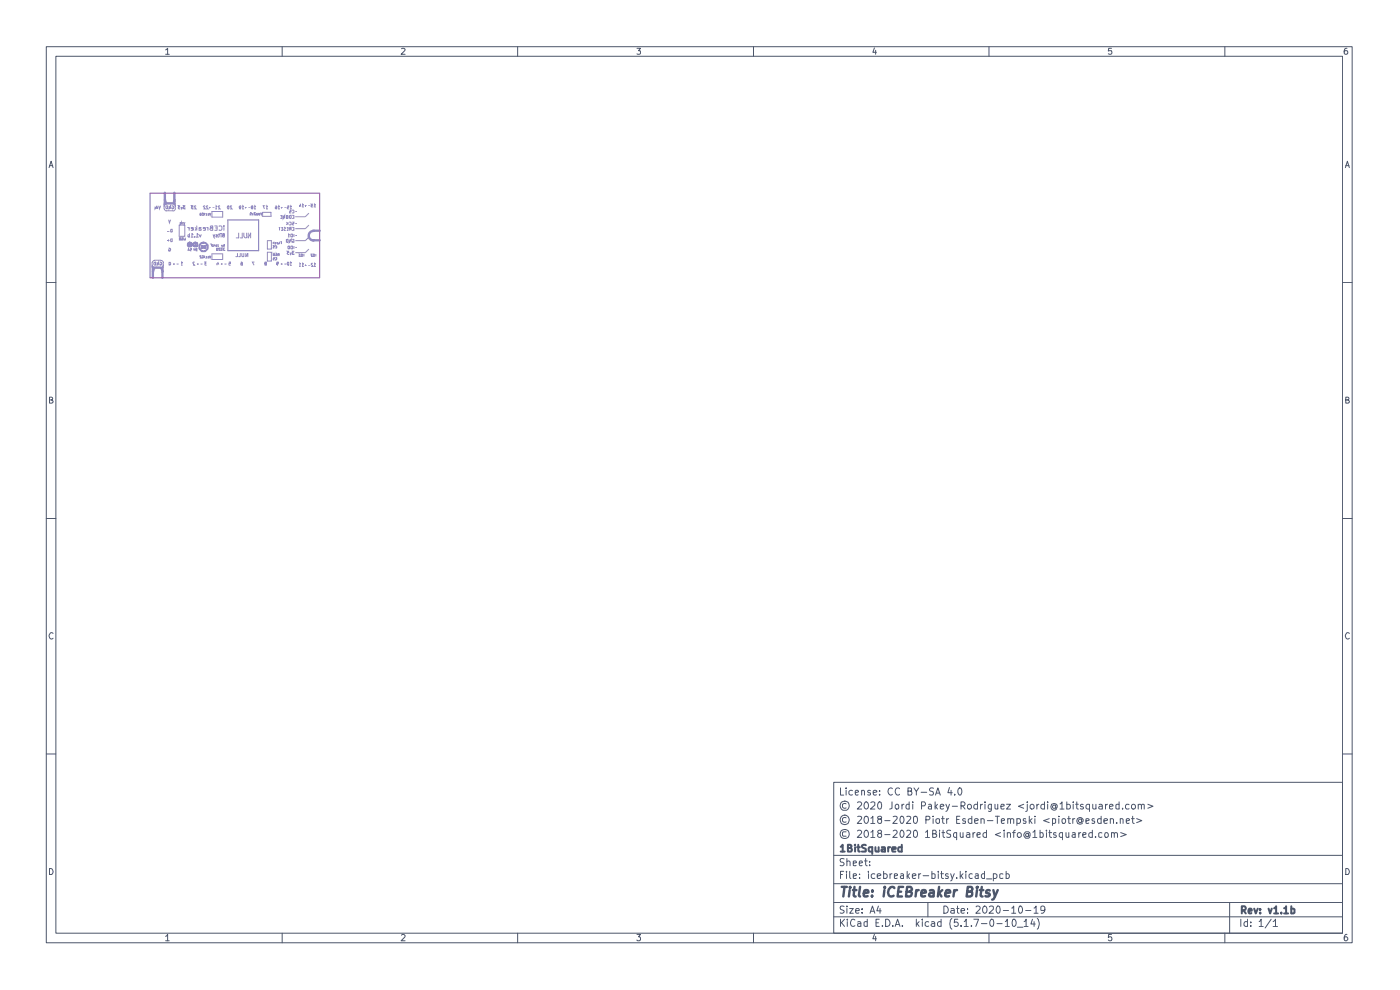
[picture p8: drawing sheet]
<svg xmlns="http://www.w3.org/2000/svg" width="297mm" height="210mm" viewBox="0 0 297 210" stroke-linecap="round" stroke-linejoin="round" font-family="sans-serif">
<g fill="none" stroke="#4c566a" stroke-width=".21">
<path d="M9.8 9.9h277.1v190.1h-277.1zM11.9 11.9h272.9v186.1h-272.9zM35.1 10.6l.5-.4v1.3M35.1 11.5h.8M59.9 9.9v2M85.2 10.3l.5-.1 .2 .4-.8 .9h.8M109.8 9.9v2M135.1 10.2h.8l-.4 .6h.3v.6h-.7M159.9 9.9v2M185.5 10.2l-.3 .9h.7M185.8 10.7v.8M209.8 9.9v2"/>
<path d="M235.8 10.2h-.6l-.1 .6h.7a.48 .48 0 0 1 0 .6 .48 .48 0 0 1-.7 0M259.8 9.9v2M285.7 10.2l-.4 .1-.1 1 .2 .2 .4-.1 .1-.4-.2-.2h-.5v.2M10.4 35.6l.4-1.4 .5 1.4M10.5 35.1h.7M285.4 35.6l.4-1.4 .5 1.4M285.5 35.1h.7M9.8 59.9h2.1M284.8 59.9h2.1M10.5 84.8h.6v-.5l-.6-.1v1.3h.5l.3-.4-.4-.3M285.5 84.8h.6v-.5l-.6-.1v1.3h.5l.3-.4-.4-.3M9.8 110h2.1"/>
<path d="M284.8 110h2.1M11.3 134.4a.57 .57 0 0 0-.8 0 .57 .57 0 0 0 0 .8l.3 .4 .5-.2M286.3 134.4a.57 .57 0 0 0-.8 0 .57 .57 0 0 0 0 .8l.3 .4 .5-.2M9.8 159.9h2.1M284.8 159.9h2.1M176.9 165.9h107.9v32.1h-107.9zM178.3 167.1v1.6h.7M178.5 173.2a1 1 0 0 1 1.4 0 1 1 0 0 1 0 1.5 1 1 0 0 1-1.4 0 1.14 1.14 0 0 1 0-1.5zM179.5 176.4h-.6l-.2 .2v.6l.2 .2h.6M179.5 173.5a.52 .52 0 0 0-.8 .2v.5a.52 .52 0 0 0 .8 .1M179.5 170.5l-.4-.1-.4 .2v.6a.52 .52 0 0 0 .8 .2M179.5 167.1v.2"/>
<path d="M179.5 167.6v1.1M180.8 167.7a.52 .52 0 0 0-.7 .2l.2 .7h.5M181.4 168.1l.7-.1-.2-.4h-.3l-.2 .2v.6l.2 .3 .4-.1M181.9 176.3l.2-.2h.4l.3 .4-.9 1.1h.9M181.9 173.2h.8l.1 .4-.9 1.1h.9M181.9 170.3l.2-.2h.4l.3 .4-.9 1.1h.9M182.8 167.8l.2-.2 .4 .2v.9M182.8 167.6v1.1M183.5 176.3l.2-.2a.82 .82 0 0 1 .6 .8 .82 .82 0 0 1-.6 .7 .93 .93 0 0 1-.2-1.3zM183.5 173.2l.2-.1a.79 .79 0 0 1 .6 .7 .79 .79 0 0 1-.3 .8l-.2 .1a.89 .89 0 0 1-.3-1.5zM183.5 170.3l.2-.2a.82 .82 0 0 1 .6 .8 .82 .82 0 0 1-.6 .7 .93 .93 0 0 1-.2-1.3zM184.7 167.7l-.5-.1-.1 .2 .1 .3 .5 .1v.4h-.6"/>
<path d="M184.7 176.5l.4-.1 .1-.3v1.5M184.7 173.6l.5-.5v1.6M184.7 170.3l.3-.2 .5 .1 .1 .6-.9 .8h.9M184.7 177.6h.9M184.7 174.7h.9M185.3 168.1l.7-.1-.1-.3-.4-.1-.2 .2v.8h.6M186.5 176.8l-.2-.2v-.3l.2-.2 .4 .1v.5l-.5 .2-.2 .1v.4a.46 .46 0 0 0 .4 .3 .46 .46 0 0 0 .4-.3v-.4l-.2-.2M186.5 173.7l-.3-.2a.43 .43 0 0 1 .4-.4 .43 .43 0 0 1 .4 .4l-.1 .2h-.4a.46 .46 0 0 0-.2 .8 .46 .46 0 0 0 .7-.2l-.1-.5-.1-.1M186.5 170.1a.89 .89 0 0 1 .4 1.4l-.2 .1a.88 .88 0 0 1-.2-1.5zM186.6 168.5v.2M186.6 167.7v.1M187.7 177h1.1"/>
<path d="M187.7 174.1h1.1M189.2 170.1v1.3l-.5 .2M189.3 167.3l-.1-.1a.73 .73 0 0 0-.8 .5 .73 .73 0 0 0 .3 .9l.4 .1 .2-.2M189.5 176.3l.6-.2 .2 .4-.9 1.1h.9M189.5 173.2l.6-.1 .2 .5-.9 1.1h.9M190 170.8l.2-.2 .4 .1v.8l-.4 .1-.3-.2zM190.8 167.3l-.2-.2a.77 .77 0 0 0-.7 .8 .77 .77 0 0 0 .7 .8l.2-.2M191.1 176.2l.2-.1a.82 .82 0 0 1 .5 .8 .82 .82 0 0 1-.5 .7 1.1 1.1 0 0 1-.2-1.4zM191.1 173.2l.2-.1a.81 .81 0 0 1 .6 .7 .81 .81 0 0 1-.5 .9 .89 .89 0 0 1-.3-1.5zM191.3 170.6v1M191.8 170.6l-.5 .3M192.4 176.3l.1-.2h.4l.3 .4-.9 1.1h.9"/>
<path d="M192.4 173.2h.7l.1 .4-.9 1.1h.9M192.6 167.8h.7l.1-.5-.3-.2h-.5v1.6h.6l.2-.1 .1-.5-.1-.2-.3-.1M192.9 170.7l-.5-.1-.2 .3v.5l.2 .2 .5-.1M192.9 170.1v1.5M193.6 170.1v.2M193.6 170.6v1M193.9 176.3l.2-.2a.82 .82 0 0 1 .6 .8 .82 .82 0 0 1-.6 .7l-.3-.2zM193.9 173.2l.2-.1a.81 .81 0 0 1 .7 .7 .81 .81 0 0 1-.5 .9l-.3-.1-.2-.3zM193.9 167.1l.5 .8 .5-.8M194.4 167.9v.8M195.4 168.1h1.2M195.5 170.9h.6a.47 .47 0 0 0 .2-.4 .47 .47 0 0 0-.2-.4h-.6v1.5"/>
<path d="M196.3 176.5l.5-.4v1.5M196.3 177.6h.9M196.4 173.9h.6l.3-.2-.1-.5-.8-.1v1.6M197 170.7h.5l.1 .9M197.6 170.9l-.5 .1-.2 .3 .2 .3 .5-.1M197.9 176.9h.5l.1-.2 .1-.3-.2-.3h-.5v1.5h.5l.3-.2-.1-.4-.2-.1M198 173.1v.1M198 173.7v1M198 167.2l-.6-.1-.2 .3 .2 .4 .6 .2v.6h-.8M198.4 170.1v1.5M198.5 168.7l.5-1.6 .5 1.6M198.5 171l.4 .6"/>
<path d="M198.6 173.7h.7l-.1 .9-.3 .1-.3-.2zM198.6 168.2h.7M198.9 170.6l-.5 .6M199.3 176.1v.2M199.3 176.6v1M199.5 171.1l.7-.2v-.2l-.5-.1-.2 .3v.5l.2 .2 .5-.1M199.7 173.7h.6M199.8 176.6h.6M200 173.1v1.3l.3 .3M200.1 176.1v1.3l.3 .2M200.7 170.6l.4 1M200.8 173.7v1"/>
<path d="M201.3 173.7l-.5 .2M201.4 170.6l-.3 1-.4 .5M201.4 167l-.3 1.1h.9M201.7 176.2l-.5-.1-.4 .3 .2 .4 .6 .2v.5h-.8M201.8 167.6v1.1M202 171h1.1M202.5 168.5v.2M202.9 176.7l-.4-.1-.2 .4v.4l.2 .2 .4-.1M202.9 176.6v1.5M202.9 173.8h.6M203.3 167.4l.2-.3a.78 .78 0 0 1 .6 .6 .78 .78 0 0 1-.2 .8l-.2 .2-.3-.2-.2-.4zM203.6 173.1h-.7v1.6h.7"/>
<path d="M203.7 176.6l.1 .9 .3 .1 .2-.1M203.9 170.9h.7l.1-.3-.1-.3-.2-.2h-.5v1.5M204.2 170.9l.5 .7M204.3 176.6v1M204.8 173.7h-.4l-.2 .1 .2 .4h.4v.4h-.6M205.1 176.7h.6v.9M205.3 170.8l.3-.2 .3 .1 .2 .7a.47 .47 0 0 1-.4 .2 .47 .47 0 0 1-.5-.2zM205.7 177h-.5l-.2 .3 .2 .3 .5-.1M206.2 173.7h-.5l-.3 .2 .2 .7h.6M206.2 173.1v1.6M206.4 176.6v1M206.8 174.2l.7-.2-.1-.3h-.4l-.2 .1v.8h.6"/>
<path d="M206.8 176.6l-.4 .4M207.3 177.1l.6-.1v-.3l-.4-.1-.2 .3v.6h.6M207.3 170.7h-.5l-.2 .7a.52 .52 0 0 0 .7 .1M207.3 170.1v1.5M208 170.6v1M208.1 173.7h.4l.3 .1v.9M208.1 173.7v1M208.4 170.6l-.4 .3M209 170.1v.2M209 170.6v1M209.3 176.7h-.6l-.2 .7a.52 .52 0 0 0 .8 .1M209.3 176.1v1.5"/>
<path d="M209.5 174.1h1.2M210.3 170.6v1.3l-.2 .2-.4-.1M210.3 170.7l-.4-.1-.3 .3v.5l.3 .2 .4-.1M211.1 170.6v.8l.1 .2 .5-.2M211.2 173.1h.8M211.6 173.1v1.6M211.7 170.6v1M212.3 176.6l-1.1 .4 1.1 .5M212.3 171.1l.7-.2v-.2l-.5-.1-.2 .3v.5l.2 .2 .5-.1M212.4 174.2l.7-.2-.2-.3h-.3l-.2 .1v.6l.2 .3 .4-.1M213 176.1v.2M213 176.6v1"/>
<path d="M213.5 170.6h.9l-.9 1h.9M213.7 176.8l.1-.1a.36 .36 0 0 1 .6 .2v.7M213.7 176.6v1M213.8 173.7h.6v1M213.8 173.7v1M214.4 173.8l.2-.1 .5 .1v.9M214.8 176.6h.6M215.4 176.1l-.3 .3v1.2M215.7 173.7h.5l.3 .2v.4l-.3 .4-.5-.1M215.7 173.7v1.4M215.9 176.8l.3-.2 .3 .1 .2 .7a.47 .47 0 0 1-.5 .2 .47 .47 0 0 1-.4-.2zM217.2 170.6l-1.1 .4 1.1 .4"/>
<path d="M217.6 173.7h-.5v.4l.5 .1 .1 .1-.2 .4-.4-.1M217.9 170.6v1.3l-.3 .2M217.9 170.1v.2M218.2 177l-.2-.2-.4 .2v.4h.6M218.2 176.8v.6h.3l-.1-.8-.2-.2h-.6a.75 .75 0 0 0-.4 .7 .75 .75 0 0 0 .4 .7h.6l.2-.2M218.4 173.1v1.6M218.5 174.1l.4 .6M218.6 170.8l.3-.2 .3 .1 .2 .7a.47 .47 0 0 1-.5 .2 .47 .47 0 0 1-.4-.2zM218.9 173.7l-.5 .5M219.1 176.5l.4-.4v1.5M219.1 177.6h.9M219.5 173.1v.1"/>
<path d="M219.5 173.7v1M220 170.6v1M220.4 170.6l-.4 .3M220.6 176.7l.5-.1 .2 .4-.1 .5h-.6M220.6 176.1v1.5M221.6 170.7h-.6l-.2 .7a.52 .52 0 0 0 .8 .1M221.6 170.1v1.5M222 176.1v.2M222 176.6v1M222.2 170.1v.2M222.2 170.6v1M222.5 176.6h.6"/>
<path d="M222.6 173.7l-1.2 .4 1.2 .4M222.7 176.1v1.3l.4 .2M223.3 173.7h.6v.8l-.2 .2-.4-.1M223.3 173.7v1.4M223.9 170.9l-.4-.1-.2 .2 .1 .4h.5M223.9 170.8v.6l.4-.2a.62 .62 0 0 0-.7-.8l-.5 .2-.2 .5a.68 .68 0 0 0 .4 .7 .68 .68 0 0 0 .8-.2M224 176.7h-.5v.3l.4 .1 .2 .3-.2 .2-.4-.1M224.6 173.1v.1M224.6 173.7v1M224.9 170.5l.4-.4v1.5M224.9 171.6h.8M225.4 176.7l-.4-.1-.3 .4v.4l.3 .2 .4-.1"/>
<path d="M225.4 173.7h.4l.3 .2v.4l-.3 .4-.4-.1zM225.4 176.6v1.5M226.1 176.6l.1 .9 .4 .1 .1-.1M226.3 170.7h.6l.2 .7a.52 .52 0 0 1-.8 .1M226.3 170.1v1.5M226.5 173.7h.6M226.7 173.1v1.5l.4 .1M226.7 176.6v1M227.5 176.7h.6v.9M227.6 173.7v1M227.7 170.1v.2M227.7 170.6v1"/>
<path d="M228 173.7l-.4 .2M228.1 177l-.6 .1-.1 .2 .3 .3 .4-.1M228.2 170.6h.6M228.4 170.1v1.3l.4 .2M228.9 176.6v1M229.3 176.6l-.4 .4M229.4 173.9l-.4-.2-.2 .4 .2 .4 .4-.2M229.4 173.7l.1 .7 .3-.2v-.4l-.4-.3a.72 .72 0 0 0-1 .7l.2 .5 .5 .1 .5-.1M229.7 177.1l.7-.1v-.3l-.5-.1-.2 .3 .1 .6h.6M229.8 170.7a.35 .35 0 0 0-.4-.1 .35 .35 0 0 0-.2 .3l.7 .5-.3 .2-.4-.1M230.4 174.2l.7-.2-.1-.3h-.6v.9h.6M231.1 170.7h-.6l-.1 .7a.52 .52 0 0 0 .7 .1"/>
<path d="M231.1 170.6v1.5M231.7 176.7h-.6l-.1 .7a.52 .52 0 0 0 .7 .1M231.7 176.1v1.5M231.8 170.6v.8l.3 .2 .4-.2M232.2 173.7h-.4l-.2 .1 .2 .4h.4v.4h-.6M232.4 177.5v.1M232.5 170.6v1M233.2 170.7h.6v.9M233.6 173.7h-.5l-.3 .2v.4l.3 .4 .5-.1M233.6 173.1v1.6M233.8 176.7l-.5-.1-.2 .2v.7l.2 .1 .5-.1M233.8 170.9l-.5 .1-.2 .3 .2 .3 .5-.1"/>
<path d="M234.2 174.2l.7-.2v-.3h-.5l-.2 .1 .1 .8h.6M234.4 176.7l.5-.1 .2 .4v.4l-.2 .2-.5-.1v-.1zM234.5 170.6v1M234.9 170.6l-.4 .3M235.4 171.1l.7-.2v-.2l-.5-.1-.2 .3v.5l.2 .2 .5-.1M235.5 173.7h.5l.2 .1v.9M235.5 173.7v1M235.8 176.8l.2-.2 .3 .1 .1 .9M235.8 176.6v1M236.4 176.9a.35 .35 0 0 1 .3-.3 .35 .35 0 0 1 .4 .3v.7M236.9 174.5v.2M237.4 170.7l-.4-.1-.3 .2v.6l.3 .2 .4-.1"/>
<path d="M237.4 170.1v1.5M237.7 173.7h.4l.2 .1v.9M237.7 173.7v1M237.7 176.6l1.2 .4-1.2 .5M238.2 171.4v.2M238.9 174.2l.7-.2-.2-.3h-.3l-.2 .1v.6l.2 .3 .4-.1M239.5 170.7l-.5-.1-.2 .3v.5l.2 .2 .5-.1M240 173.7h.6M240.1 170.8l.3-.2 .3 .1 .2 .7a.47 .47 0 0 1-.4 .2 .47 .47 0 0 1-.5-.2zM240.3 173.1v1.3l.3 .3M241.1 173.7l1.1 .4-1.1 .4M241.5 170.8l.1-.1a.36 .36 0 0 1 .5 .2v.7"/>
<path d="M241.5 170.6v1M242.1 170.9l.2-.3 .4 .1v.9M243.5 170.6l1.1 .4-1.1 .4M10.5 184.2a.71 .71 0 0 1 .7 .5 .71 .71 0 0 1-.2 .8h-.5zM35.1 198.6l.5-.4v1.4M35.1 199.6h.8M59.9 198v2M85.2 198.4l.1-.2h.4l.2 .4-.8 1h.8M109.8 198v2M135.1 198.2h.8l-.4 .5 .4 .3-.1 .5-.5 .1-.2-.2M159.9 198v2M176.9 194.5h107.9"/>
<path d="M176.9 191.4h107.9M176.9 187.5h107.9M176.9 181.4h107.9M178.3 195v1.5M178.3 185.5h.4M178.5 195.7l.7 .8M179 184.8h-.7v1.6M179.1 192.3h-.8a.61 .61 0 0 0 .1 .6 .61 .61 0 0 0 .6 .2l.1 .4a.6 .6 0 0 1-.9 .1M179.1 182.2h-.8a.53 .53 0 0 0 .1 .6 .53 .53 0 0 0 .5 .2l.2 .2-.2 .4h-.7M179.2 195l-.9 .9M179.6 184.8v.2M179.6 185.3v1.1"/>
<path d="M179.7 192.2v.2M179.7 182.8v-.1a.36 .36 0 0 1 .6 .2v.7M179.7 182.1v1.5M179.7 192.7v1M179.7 195v.2M179.7 195.5v1M180.3 192.7h.7l-.7 1h.7M180.3 184.8v1.3l.2 .3M181 185.8l.7-.1-.2-.4-.5 .1v.9h.6M181 183.1l.7-.1-.2-.4-.5 .1v.9h.6M181.4 195.2l-.4-.2a.78 .78 0 0 0-.6 .7 .78 .78 0 0 0 .6 .8l.4-.2M181.5 193.2l.8-.1-.1-.3-.4-.1-.3 .3v.5l.3 .2 .4-.1"/>
<path d="M181.9 195.6h.6l.1 .9M182.3 183.1l.7-.1-.2-.4-.4 .1-.1 .7 .2 .2h.4M182.4 186.2v.2M182.4 185.4v.1M182.6 195.9l-.7 .1v.4h.7M182.9 193.5v.2M182.9 192.8v.2M183.4 182.6h.6M183.6 182.1v1.3l.4 .2M184 195.6l-.4-.1-.3 .2v.6l.3 .2 .4-.1M184 195v1.5M184.2 184.8v.2"/>
<path d="M184.2 185.3v1.1M184.5 183.5v.1M184.5 182.7v.2M184.6 193.7l.5-1.5 .5 1.5M184.7 193.3h.7M185.5 198.2l-.3 .9h.7M185.6 185.4a.52 .52 0 0 0-.8 .2l.2 .7h.6M185.8 198.6v1M185.8 195.7h.6M186.1 185.8l.8-.1-.1-.3-.4-.1-.3 .2 .1 .8h.6M186.4 192.2l-.4 1h.9M186.5 195h-.7v1.5h.7"/>
<path d="M186.7 192.7v1M187.2 196.3v.2M187.5 185.4a.52 .52 0 0 1 .7 .2l-.2 .7h-.5M187.5 184.8v1.6M187.9 195a.78 .78 0 0 1 .9 .7 .78 .78 0 0 1-.9 .8zM188.8 185.3v1.1M189.2 185.3l-.4 .3M189.4 196.3v.2M189.7 185.8l.7-.1-.1-.3h-.6v.9h.6M189.9 196.5l.5-1.5 .5 1.5M190.1 196.1h.7M191.1 185.4l.4-.1 .2 .2v.9"/>
<path d="M191.4 196.3v.2M191.7 185.7l-.7 .2 .2 .5 .5-.1M192.4 184.8v1.6M192.5 185.8l.5 .6M193 185.3l-.6 .6M193.5 185.8l.8-.1-.1-.3-.4-.1-.3 .2 .1 .8h.6M194.4 195v1.5M194.6 195.9l.4 .6M194.9 185.3v1.1M195 195.5l-.6 .6M195.3 185.3l-.4 .3M195.7 195v.2"/>
<path d="M195.7 195.5v1M195.8 185.8h1.2M196.8 191.4v3.1M197 195.6h-.6l-.1 .7a.52 .52 0 0 0 .7 .1M197.6 195.6h.6l.1 .9M197.7 185.4l.4-.1 .3 .2v.7l-.3 .2-.4-.1M197.7 184.8v1.6M198.3 195.9h-.5l-.3 .3 .3 .3 .5-.1M199.1 184.8v.2M199.1 185.3v1.1M199.6 185.3h.6M199.6 195.6h-.5l-.2 .7a.52 .52 0 0 0 .7 .1"/>
<path d="M199.6 195v1.5M199.7 184.8v1.3l.5 .3M200.2 192.2a.78 .78 0 0 1 1 .8 .78 .78 0 0 1-1 .7zM201.2 185.4l-.5-.1-.1 .2 .1 .3 .5 .1v.4h-.6M201.7 185.3l.3 1.1M201.8 192.8h.6v.9M201.9 194.8a1.74 1.74 0 0 0 0 2.3M202.4 193.1h-.5l-.2 .3 .2 .3 .5-.1M202.4 185.3l-.5 1.4-.2 .2M202.9 186.2v.2M202.9 192.7h.6M203.1 192.2v1.3l.4 .2"/>
<path d="M203.2 195h-.7l-.1 .7 .2-.1 .5 .1 .2 .6-.4 .2h-.3l-.2-.2M203.7 184.8v1.6M203.9 193.2l.7-.1v-.3l-.5-.1-.2 .3v.5l.2 .2 .5-.1M203.9 196.3v.2M203.9 185.8l.4 .6M204.3 185.3l-.6 .6M204.6 195.5l.4-.5v1.5M204.6 196.5h.8M204.9 184.8v.2M204.9 185.3v1.1M205.2 193.5v.2M205.2 192.8v.2"/>
<path d="M206.1 196.3v.2M206.2 185.4l-.4-.1-.2 .3 .1 .6 .1 .2 .4-.1M206.6 195h1l-.6 1.5M206.9 185.4h.6v1M207.1 192.4l.2-.2h.3l.3 .4-.9 1.1h.9M207.5 185.7l-.7 .2 .3 .5 .4-.1M208.2 195.9h1.2M208.6 192.4l.3-.2a.82 .82 0 0 1 .5 .8 .82 .82 0 0 1-.5 .7 .93 .93 0 0 1-.3-1.3zM208.9 185.4l-.5-.1-.2 .3 .1 .6 .1 .2 .5-.1M208.9 184.8v1.6M209.3 186.4h1.1M209.8 198v2"/>
<path d="M209.9 192.4l.2-.2 .6 .1v.6l-.9 .8h.9M210.3 195a.89 .89 0 0 1 .4 1.4l-.2 .1a.88 .88 0 0 1-.2-1.5zM210.7 185.4a.52 .52 0 0 1 .8 .2l-.2 .7h-.6M210.7 185.3v1.6M211.5 195.9h1.1M211.7 192.2a.89 .89 0 0 1 .3 1.4l-.2 .1a.88 .88 0 0 1-.1-1.5zM212.8 185.4l-.5-.1-.2 .2v.7l.2 .2 .5-.1M212.9 193.1h1.1M213.3 195.5l.4-.5v1.5M213.3 196.5h.8M213.4 185.4l.5-.1 .2 .3-.1 .6-.1 .2-.5-.1M213.4 184.8v1.6"/>
<path d="M214.6 192.6h.2l.3-.4v1.5M214.6 193.7h.9M214.9 195.1l.2-.1a.82 .82 0 0 1 .5 .7 .82 .82 0 0 1-.5 .8 1.1 1.1 0 0 1-.2-1.4zM215.8 196.7h1.2M216.2 192.3l.2-.1a.82 .82 0 0 1 .5 .8 .82 .82 0 0 1-.5 .7 1.1 1.1 0 0 1-.2-1.4zM217.3 195.5l.4-.5v1.5M217.3 196.5h.8M217.6 193.1h1.1M219 195l-.3 1h.9M219.4 192.6l.4-.4v1.5M219.4 193.7h.8M219.4 195.5v1"/>
<path d="M220 194.8a1.74 1.74 0 0 1 0 2.3M221.7 192.9l-.2 .2-.7-.1 .1-.7 .4-.1 .3 .2a1.05 1.05 0 0 1-.4 1.3h-.3M235.8 198.2h-.6l-.1 .7 .3-.2 .4 .1v.7l-.4 .1-.3-.2M259.8 198v2M260.9 191.4v6.6M263.2 195v1.5M264.7 195.6l-.5-.1-.3 .3v.5l.3 .2 .5-.1M264.7 195v1.5M265.3 196.3v.2M265.3 195.6v.1M267.1 195.5l.4-.5v1.5M267.1 196.5h.9"/>
<path d="M269.7 195l-1.3 1.8M270.1 195.5l.5-.5v1.5M270.1 196.5h.9M285.5 184.2a.71 .71 0 0 1 .7 .5 .71 .71 0 0 1-.2 .8h-.5zM285.7 198.2a.58 .58 0 0 0-.5 .6v.7l.5 .1 .2-.3v-.3l-.2-.3h-.3l-.2 .3"/>
<circle cx="179.2" cy="170.9" r=".97"/>
<circle cx="179.2" cy="176.9" r=".99"/>
</g>
<g fill="none" stroke="#4c566a" stroke-width=".42">
<path d="M178.4 179.6l.4-.4v1.4M179.9 179.9h.5l.2-.3v-.3l-.7-.1v1.4h.7l.1-.5-.3-.2M181.4 179.2v.1M181.4 179.7v.9M181.8 179.7h.6M182.1 179.2v1.3l.1 .1h.2M183.7 179.3l-.5-.1-.4 .3 .2 .3 .7 .3v.5h-.9M185.7 179.7l.1 .9h.6M186.4 179.7v.9M187.1 179.7h.6v.2v.7h-.6v-.5l.6-.1M188.4 179.7v.9M188.8 179.7h-.2l-.2 .3"/>
<path d="M191.3 179.2v1.4h-.6l-.2-.2 .1-.6 .7-.1M178.4 180.6h.8M185 180.6h-.6l-.1-.6 .1-.3h.6v1.4M189.3 180.1l.7-.1-.1-.3h-.5l-.1 .2 .1 .7h.5M263.4 193.1h.6a.47 .47 0 0 0 .3-.4 .47 .47 0 0 0-.3-.5h-.6v1.6M263.8 193.1l.5 .7M264.9 193.3l.7-.1-.2-.5-.4 .1-.1 .8 .1 .2 .5-.1M266.1 192.7l.3 1.1 .4-1.1M267.3 193.6v.2M267.3 192.8v.2M269.1 192.7l.4 1.1 .3-1.1M270.3 192.7h.2l.2-.5v1.6"/>
<path d="M270.3 193.8h.8M271.8 193.6v.2M272.4 192.7l.4-.2v-.3v1.6M272.4 193.8h.9M273.9 192.8l.5-.1 .2 .2v.7l-.2 .2-.5-.1M273.9 192.2v1.6"/>
</g>
<g fill="none" stroke="#4c566a" stroke-width=".51">
<path d="M178.6 188.1h1.1M179.2 188.1l-.3 2.1M180.3 188.8l-.2 1.4M180.3 188.1v.3M180.9 188.8h.8M181.3 188.1l-.2 1.8 .4 .3M182.5 188.1l-.3 1.8 .3 .3M183.2 189.5l1-.2-.1-.4h-.7l-.2 1 .3 .3 .6-.1M185 190v.2M185.1 188.9v.2M187.6 188.8l-.1 1.4M187.7 188.1v.3"/>
<path d="M189.7 188.4v-.2a.79 .79 0 0 0-1.1 .4 1.24 1.24 0 0 0 .1 1.5l.4 .1 .5-.2M190.5 189.1h.7M191.6 188.1h-.9l-.3 2.1h.9M192.4 189.1h.6l.5-.4-.2-.5-.9-.1-.2 2.1h.8l.3-.2 .2-.5-.5-.4M194.4 188.8l-.2 1.4M194.9 188.8l-.3 .1-.3 .3M195.4 189.5l1-.2-.1-.4h-.7l-.2 1 .3 .3 .6-.1M197.3 188.9h.7v1.3M198.1 189.3l-.7 .1-.3 .3v.2l.3 .3 .6-.1M199.2 188.1l-.2 2.1M199.2 189.4l.5 .8M199.9 188.8l-.8 .8"/>
<path d="M200.6 189.5l1-.2-.1-.4h-.8l-.2 1 .2 .3 .6-.1M202.4 188.8l-.1 1.4M203 188.8a.46 .46 0 0 0-.6 .4M205.2 189.1h.6a.62 .62 0 0 0 .4-.9l-.9-.1-.2 2.1h.7l.4-.2v-.7l-.4-.2M207.3 188.8l-.2 1.4M207.3 188.1l-.1 .1 .1 .2 .1-.2-.1-.1v.3M207.9 188.8h.7M208.3 188.1l-.3 1.8 .4 .3M210 188.9a.48 .48 0 0 0-.6 0 .48 .48 0 0 0-.2 .5l.7 .2 .1 .3-.4 .3-.6-.1M210.7 188.8l.4 1.4M211.7 188.8l-.9 1.9-.3 .1"/>
</g>
<path d="M32.4 56.8v2.1M32.8 56.9l-.3 .7M34.2 56.9l.3 .7M34.5 56.8v2.1M35 40.9v2.2M35 42.4l.3 .7M37 40.9v2.2M37 42.4l-.3 .7M66.4 51h1.4M66.5 48.9h1.3M66.5 49a1.02 1.02 0 0 0-1 1 1.02 1.02 0 0 0 1 1" fill="none" stroke="#918ac3" stroke-width=".51"/>
<path d="M32.9 56.8h1.1M35.5 43.1h1" fill="none" stroke="#918ac3" stroke-width=".42"/>
<path d="M32.3 56.5v.1M34.5 56.5v.1M34.9 43.3l-.1 .1M48.3 46.7h6.6v6.5h-6.6z" fill="none" stroke="#918ac3" stroke-width=".25"/>
<g fill="none" stroke="#918ac3" stroke-width=".21">
<path d="M32.3 55.7v1.1M32.3 56.2l.1 .2 .4 .3M32.6 55.8l.4-.2v.7l-.4-.2zM32.8 56.6h1.3M32.8 55.2h1.3M32.8 55.2l-.2 .1-.3 .5M32.9 43.8v.5l.3-.5v.5M33.3 55.6v.7l.4-.7v.7M33.4 43.8v.5M33.7 43.6l.1 .7 .3-.7M34 55.7v-.1a.31 .31 0 0 1 .4 .3 .31 .31 0 0 1-.5 .3v-.2h.2M34.2 55.2l.4 .3 .1 .3"/>
<path d="M34.6 55.7v1.1M34.7 56.2l-.1 .2-.4 .3M34.8 43.1v1.1M34.8 44.2l.3 .5h.2M35.2 43.8l.3-.2v.7l-.3-.1zM35.3 43.3h1.4M35.3 44.7h1.4M35.3 43.3l-.2 .1-.3 .4M35.4 51h.5M35.4 49.1h.5M35.7 50.8v.5M35.8 46.6l.1 .7 .3-.7"/>
<path d="M35.8 52.7l.1-.1a.33 .33 0 0 1 .2 .3 .33 .33 0 0 1-.1 .3h-.2v-.2h.1M35.9 43.6v.7l.3-.7v.7M35.9 55.7l.1-.1 .2 .2v.3l-.2 .2-.1-.1zM36.2 48.7l.3-.1v.6l-.3-.1zM36.3 50.7h.2v.6l-.3-.1zM36.5 43.7v-.1a.31 .31 0 0 1 .4 .4 .31 .31 0 0 1-.5 .2v-.1h.2M36.7 43.3l.4 .3 .1 .2M36.7 56h.4M36.9 55.8v.4M37.5 56h.4M38.4 56.3h.3M38.7 55.8l-.1-.2v.7"/>
<path d="M41 52.7l.2 .3 .2-.3M41.2 53v.2M41.3 55.7h-.4l.4 .6h-.4M41.6 53v.2h.2v-.5l-.3 .1 .3 .2M41.8 56h.4M42 55.8v.4M42.5 56h.5M42.7 54.2l-.3 .1 .3 .4h-.3M42.9 54.3l.2-.1 .1 .5h-.2zM43.4 54.2v.5M43.6 54.4l.3 .1-.1 .2h-.2M43.8 55.6h-.3l.1 .2h-.1v.4h.3"/>
<path d="M44.1 54.4l.2 .1-.1 .2h-.1M44.4 54.2l.2 .5 .1-.5M44.8 51.8v.1M44.8 51.9v.4M45 53.8h2.2v1.2h-2.2zM45 51.8v.5h.3v-.4h-.3M45.2 49.8l.4 .7M45.4 51.9l.2 .1M45.6 49.8l-.2 .5M45.6 51.9v.4M45.8 52l.2-.1v.4h-.2zM45.8 49.8l.3 .1-.3 .1v.2h.3"/>
<path d="M45.9 52.7h.3v.4h-.3zM46 55.8v.5M46.2 55.6l.2 .4h-.5M46.3 51.8v.4l.1 .1M46.3 49.8h.4M46.5 49.5v.7l-.2 .1M46.7 52.7h-.3l.3 .4h-.3M46.9 52.7l.2-.1v.5l-.2-.1zM46.9 56h.4M46.9 49.5v.1M46.9 49.8v.5M46.9 51.9l.3 .6"/>
<path d="M47 55.8v.4M47.2 51.9l-.1 .4M47.3 49.9l-.1 .1 .1 .3h.3v-.8l-.4 .1 .1 .3h.3M47.6 51.8v.5h-.1l-.1-.3 .2-.1M47.6 52.7l-.2-.1v.3l.2 .2h-.2M47.6 56h.4M48.6 55.6h.3v.3l-.3-.1v.5l.3-.1M50.4 53.8v.6h-.4M50.6 49.4v1.1h-.5M50.8 43.9v.2h.3v-.4l-.2-.1-.1 .2v.4l.3 .1M51 53.8v.6h-.4M51.1 55.6l.3 .2v.4h-.3v-.4h.3v.2"/>
<path d="M51.3 53.8l.1 .6h.3v-.6M51.4 44.3h.4M51.4 49.4v1.1h-.4M51.7 49.4v.7M51.8 43.8l-.3-.2v.7M51.8 50.2l.3 .3 .3-.3M51.9 44.1h.5M52.1 43.9v.3M52.2 53.8v.6l.4-.6v.6M52.3 49.4v.7M52.7 49.4v1.1l.5-1.1v1.1M52.7 44.1h.4"/>
<path d="M53 45.1h.3l.1 .2h-.4v.3h.4M53.5 45.3l.1 .3 .1-.3M53.5 43.9l-.2 .2 .2 .2 .1-.1v-.2l-.3-.2 .2-.2 .1 .1v.2M53.9 44.3h.4M54 55.6h-.4l.3 .7M54.2 45.2h-.3l.3 .4h-.3M54.3 43.8l-.2-.2v.7M54.7 45.3h-.3v.3h.3M54.7 45.3v.5M55.1 45.3h-.3l.1 .3h.2M55.1 45.3v.5M55.2 45.1l.2 .5 .2-.5"/>
<path d="M55.7 45h1.8v.9h-1.8zM56.3 43.6h-.5l.3 .7M56.3 55.8v.5l.2-.1v-.3l-.3-.1v-.1l.2-.1v.2M56.4 44.3h.5M56.7 51.1h.9v1.7h-.9zM56.7 53.5h.9v1.9h-.9zM56.9 43.8l-.3-.2v.7M58 52.2h.2v.2l-.2 .1v.1h.2M58 54.3v-.5l.1 .3 .2-.3v.5M58 54.7h.2v.1l-.2 .1v.3l.2-.1M58.1 51.5l-.1-.1v.4M58.1 51.3v.5"/>
<path d="M58.4 51.4h.1v.2h-.1v.2h.1M58.4 52.2l.1-.1 .2 .2-.1 .3h-.2M58.4 54.7h.3l-.2 .5-.1-.1M58.5 54.3l.1-.5 .2 .5M58.5 43.6l.2 .2v.4l-.2 .1-.1-.1 .1-.3h.2v.2M58.5 54.1h.2M58.7 55.8v.2h.3l.1-.3h-.4v.4l.3 .2M59 44.3h.4M59.1 51.4h-.3v.4h.3v-.2h-.3M59.1 54.1l-.2 .2M59.1 48.2h.4M59.2 54.1h-.2l-.1-.2 .3-.1v.5"/>
<path d="M59.3 51.3l-.1 .5M59.3 48.2v.7M59.4 43.8l-.3-.2v.7M59.5 51.3h.2v.5M59.5 45.7h.3v.7h-.3M59.6 56h.4M59.6 51.5h.1M59.6 44.1h.4M59.6 46h.2M59.6 48.2h.3v.7h-.3M59.7 43.9v.3M59.7 55.8v.4"/>
<path d="M59.7 48.6h.2M60.1 45.7v.7l.3-.7v.7M60.2 48.3l.2-.1 .2 .2-.4 .4h.4M60.3 56h.4M60.3 44.1h.4M60.7 50.8h.4v.6h-.4zM60.7 45.8h.4l-.1 .6-.3-.1zM60.7 47.1l.4 .4M60.8 48.2h.3v.7h-.3M60.9 48.6h.2M61 43.6h.3v.4l-.3-.1-.1 .3 .2 .1 .2-.1M61 55.7h.3l-.1 .6-.3-.3z"/>
<path d="M61 47.4l-.3 .3M61.1 52.3h.3l-.1 .5-.2-.1zM61.1 50.2h.3M61.1 47.1v.6M61.3 50.8v.6l.5-.6v.6M61.3 53.3h-.4l.3 .3h-.2l-.1 .2 .2 .2 .2-.1M61.4 49.8l-.1-.1v.5M61.4 47.2h.4v.4h-.4M61.4 44.6l.4 .1v.1l-.4 .1v.3h.4M61.4 45.8l.4-.1v.7a.38 .38 0 0 1-.4-.2 .38 .38 0 0 1 0-.4zM61.5 53.6l.2 .4 .1-.4M61.5 44.3h.4"/>
<path d="M61.5 56.3h.4M61.6 48.6l-.3 .3M61.7 49.7h.3v.5h-.3zM61.7 52.3l.3-.1v.6l-.3-.1zM61.8 48.6h-.4l-.1-.2 .5-.2v.7M61.9 43.8l-.2-.2v.7M61.9 55.8l-.2-.2v.7M62 50.8h.4v.6h-.3v-.2M62 47.1h.4v.3l-.4 .1 .1 .2h.3M62 44.7h.4v.4h-.4M62 48.3h.4v.5h-.4M62 45.8h.4v.5h-.4"/>
<path d="M62.4 49.7v.5M62.4 52.2v.6M62.4 53.3h-.4l.2 .3h-.2v.3h.4M62.7 50h.3M62.7 52.5h.3M62.7 47.4h.3M62.7 44.9h.3M63.5 56.5h.3M63.5 43.5v.4M63.7 43.2l.1 .5h-.3M63.7 53.9h-.2l.1 .2h-.1v.3l.2-.1M63.8 56l-.2-.2v.7"/>
<path d="M64 53.9l.2 .1-.1 .4-.2-.2zM64.1 43.9h.4M64.1 56.5h.4M64.5 43.5l-.3-.2v.6M64.5 56l-.3-.2v.7M64.5 53.9v.5M64.6 43.6h.5M64.6 56.3h.5M64.8 43.5v.4M64.8 56.1v.3M65.4 43.6h.4M65.4 56.3h.4"/>
<path d="M65.5 50.3l-.7 .8h-2.1M65.5 52.8l-.7 .8h-2.1M65.5 47.8l-.7 .7h-2.1M65.5 45.2l-.7 .8h-2.1M66.3 54l-.3-.1v.2l.3 .3h-.3M66.3 55.9l-.1-.1-.2 .2 .4 .5h-.4M66.4 43.3h-.4l.3 .3h-.3v.2h.4M66.5 53.9l.3 .1-.1 .4-.3-.2zM66.6 43.9h.4M66.6 56.5h.4M67 43.5l-.2-.2v.6M67 56l-.2-.2v.7"/>
<path d="M67 53.9v.5"/>
</g>
<path d="M42.5 51.6l.6-.2v.2h-.3l-.4 .5 .1 .7a.85 .85 0 0 0 1.3 .2l.2-.9-.4-.4-.5-.1v-.2l.6 .1 .4 .4 .1 .8-.7 .7h-.6l-.3-.2a1.18 1.18 0 0 1-.4-1.2z" fill="#918ac3"/>
<path d="M42.3 51.9l.3-.4 .5-.1v.2h-.3l-.4 .5 .1 .7a.85 .85 0 0 0 1.3 .2l.2-.9-.4-.4-.5-.1v-.2l.6 .1 .4 .4 .1 .8-.7 .7h-.6l-.3-.2a1.18 1.18 0 0 1-.4-1.2z" fill="none" stroke="#918ac3" stroke-width=".21"/>
<path d="M43.2 52.1l.5 .1v.3l-.1 .2-.4-.1 .1-.1h.3v-.3l-.3 .1z" fill="#918ac3"/>
<path d="M43.2 52.1l.5 .1v.3l-.1 .2-.4-.1 .1-.1h.3v-.3l-.3 .1z" fill="none" stroke="#918ac3" stroke-width=".21"/>
<path d="M42.6 52.2l.5-.1v.4l-.1 .2-.4-.1 .1-.1h.3v-.3z" fill="#918ac3"/>
<path d="M42.7 52.1l.4 .1v.3l-.1 .2-.4-.1 .1-.1h.3v-.3l-.3 .1z" fill="none" stroke="#918ac3" stroke-width=".21"/>
<path d="M41 51.6l.4-.2-.3 .3v.4l.2 .2h.4l.2-.2v-.4l-.5-.3h.4l.2 .3v.4l-.2 .2-.5 .1a.48 .48 0 0 1-.3-.8z" fill="#918ac3"/>
<path d="M41 51.6l.4-.2-.3 .3v.4l.2 .2h.4l.2-.2v-.4l-.5-.3h.4l.2 .3v.4l-.3 .3h-.4a.48 .48 0 0 1-.3-.8z" fill="none" stroke="#918ac3" stroke-width=".21"/>
<path d="M41.4 51.7h.2l-.1 .5h-.1z" fill="#918ac3"/>
<path d="M41.4 51.7h.2l-.1 .5h-.1z" fill="none" stroke="#918ac3" stroke-width=".21"/>
<path d="M41.4 51.5l.1 .2z" fill="#918ac3"/>
<g fill="none" stroke="#918ac3" stroke-width=".21">
<path d="M37.2 43.1v1.1M37.2 44.2l-.1 .3-.4 .2M38 50.1v-2.3h1.2v2.3M38.2 47.1v.5l.3-.5v.5M38.2 43.6h-.4l.3 .3h-.2l-.1 .3 .2 .1 .2-.1M38.4 43.9l.2 .4 .1-.4M38.7 47.1v.5M38.9 47.1l.2 .5 .1-.5M39.3 43.6h-.4l.3 .3-.3 .1v.2h.4M39.8 48.3l.3 .1M39.8 53.2l.2-.5 .2 .5M39.9 53h.3"/>
<path d="M40.1 48.3v.6M40.2 49.8l-.3 .1v.3h.3M40.2 49.5v.8M40.3 52.7h.3v.3h-.3l.3 .2M40.6 50.3h.4M41 48.6l-.4-.2v-.1h.4v.6h-.4M41 49.8l-.3-.3v.8M41 43.6h-.4l.3 .3h-.2l-.1 .3 .2 .1 .2-.1M41.3 50.2v.1M41.4 48.3l.3 .3M41.4 51.5l.1 .2zM41.6 50.3h.5"/>
<path d="M41.6 43.7l-.2-.1-.2 .2 .4 .5h-.4M41.7 48.5l-.3 .4M41.7 47.9v1M42.1 49.8l-.3-.3v.8M42.2 49.8l.3 .5 .2-.5M42.5 45.3v-.1l.2 .2-.1 .3-.2-.2zM42.7 48.3h-.5v.6h.5v-.3l-.5-.2M42.9 45.3h.3v.4h-.3zM43.4 45.2v.5M43.5 43.7l-.2-.1-.2 .2 .5 .5h-.5M43.6 48.6l-.5-.2 .1-.1h.4v.5l-.4 .1M43.6 45.4l.2-.1 .1 .2-.3 .2"/>
<path d="M43.9 48.3l.2 .1M44.1 45.4l.1-.1 .1 .2-.2 .2M44.1 48.3v.6M44.2 43.7l-.3-.1-.2 .2 .5 .5h-.5M44.3 44.1h.4M44.4 45.2l.2 .5 .1-.5M44.5 43.9v.3M44.8 48.3l-.3 .3 .2 .3h.4v-1h-.4v.4h.4M45 44.9h2.2v1.2h-2.2zM45.1 44.1h.4M45.6 47.9h.5v1h-.5M45.7 44.3h.3"/>
<path d="M45.7 48.3h.4M46 43.8l-.2-.2v.7M46.5 48l.4-.1 .2 .2v.6l-.2 .2-.4-.1M46.7 43.7l-.3-.1-.1 .2 .4 .5h-.4M47.5 47.9v.1M47.5 48.3v.6M48.4 43.6l.2 .1-.1 .6a.37 .37 0 0 1-.3-.3 .37 .37 0 0 1 .2-.4zM49.2 43.7l-.2-.1-.2 .2 .4 .5h-.4"/>
</g>
<path d="M37.1 43.3v.1" fill="none" stroke="#918ac3" stroke-width=".25"/>
<path d="M39.8 51.6l.5-.2h-.1a.45 .45 0 0 0-.4 .4 .45 .45 0 0 0 .3 .5l.5-.1 .1-.5-.4-.3h.3l.2 .7-.3 .3h-.4a.48 .48 0 0 1-.3-.8z" fill="#918ac3"/>
<path d="M39.8 51.6l.5-.2h-.1a.45 .45 0 0 0-.4 .4 .45 .45 0 0 0 .3 .5l.5-.1 .1-.5-.4-.3h.3l.2 .7-.3 .3h-.4a.48 .48 0 0 1-.3-.8z" fill="none" stroke="#918ac3" stroke-width=".21"/>
<path d="M40.1 51.7h.4l-.1 .2-.1-.2-.1 .1v.2l.3-.1-.2 .3-.3-.2z" fill="#918ac3"/>
<path d="M38 50.1h1.2M38.1 50.7v.2h.2v-.5h-.2v.2l.2 .1M38.5 50.4h.3v.2l-.3 .2 .1 .1h.2M39 50.4l.1 .5 .2-.1v-.4M40 51.8l.2-.2 .3 .1-.1 .2-.1-.2-.1 .1v.2h.3l-.2 .2-.2-.1z" fill="none" stroke="#918ac3" stroke-width=".21"/>
<path d="M31.8 41h36v17.9h-36z" fill="none" stroke="#9450a0" stroke-width=".21"/>
</svg>
